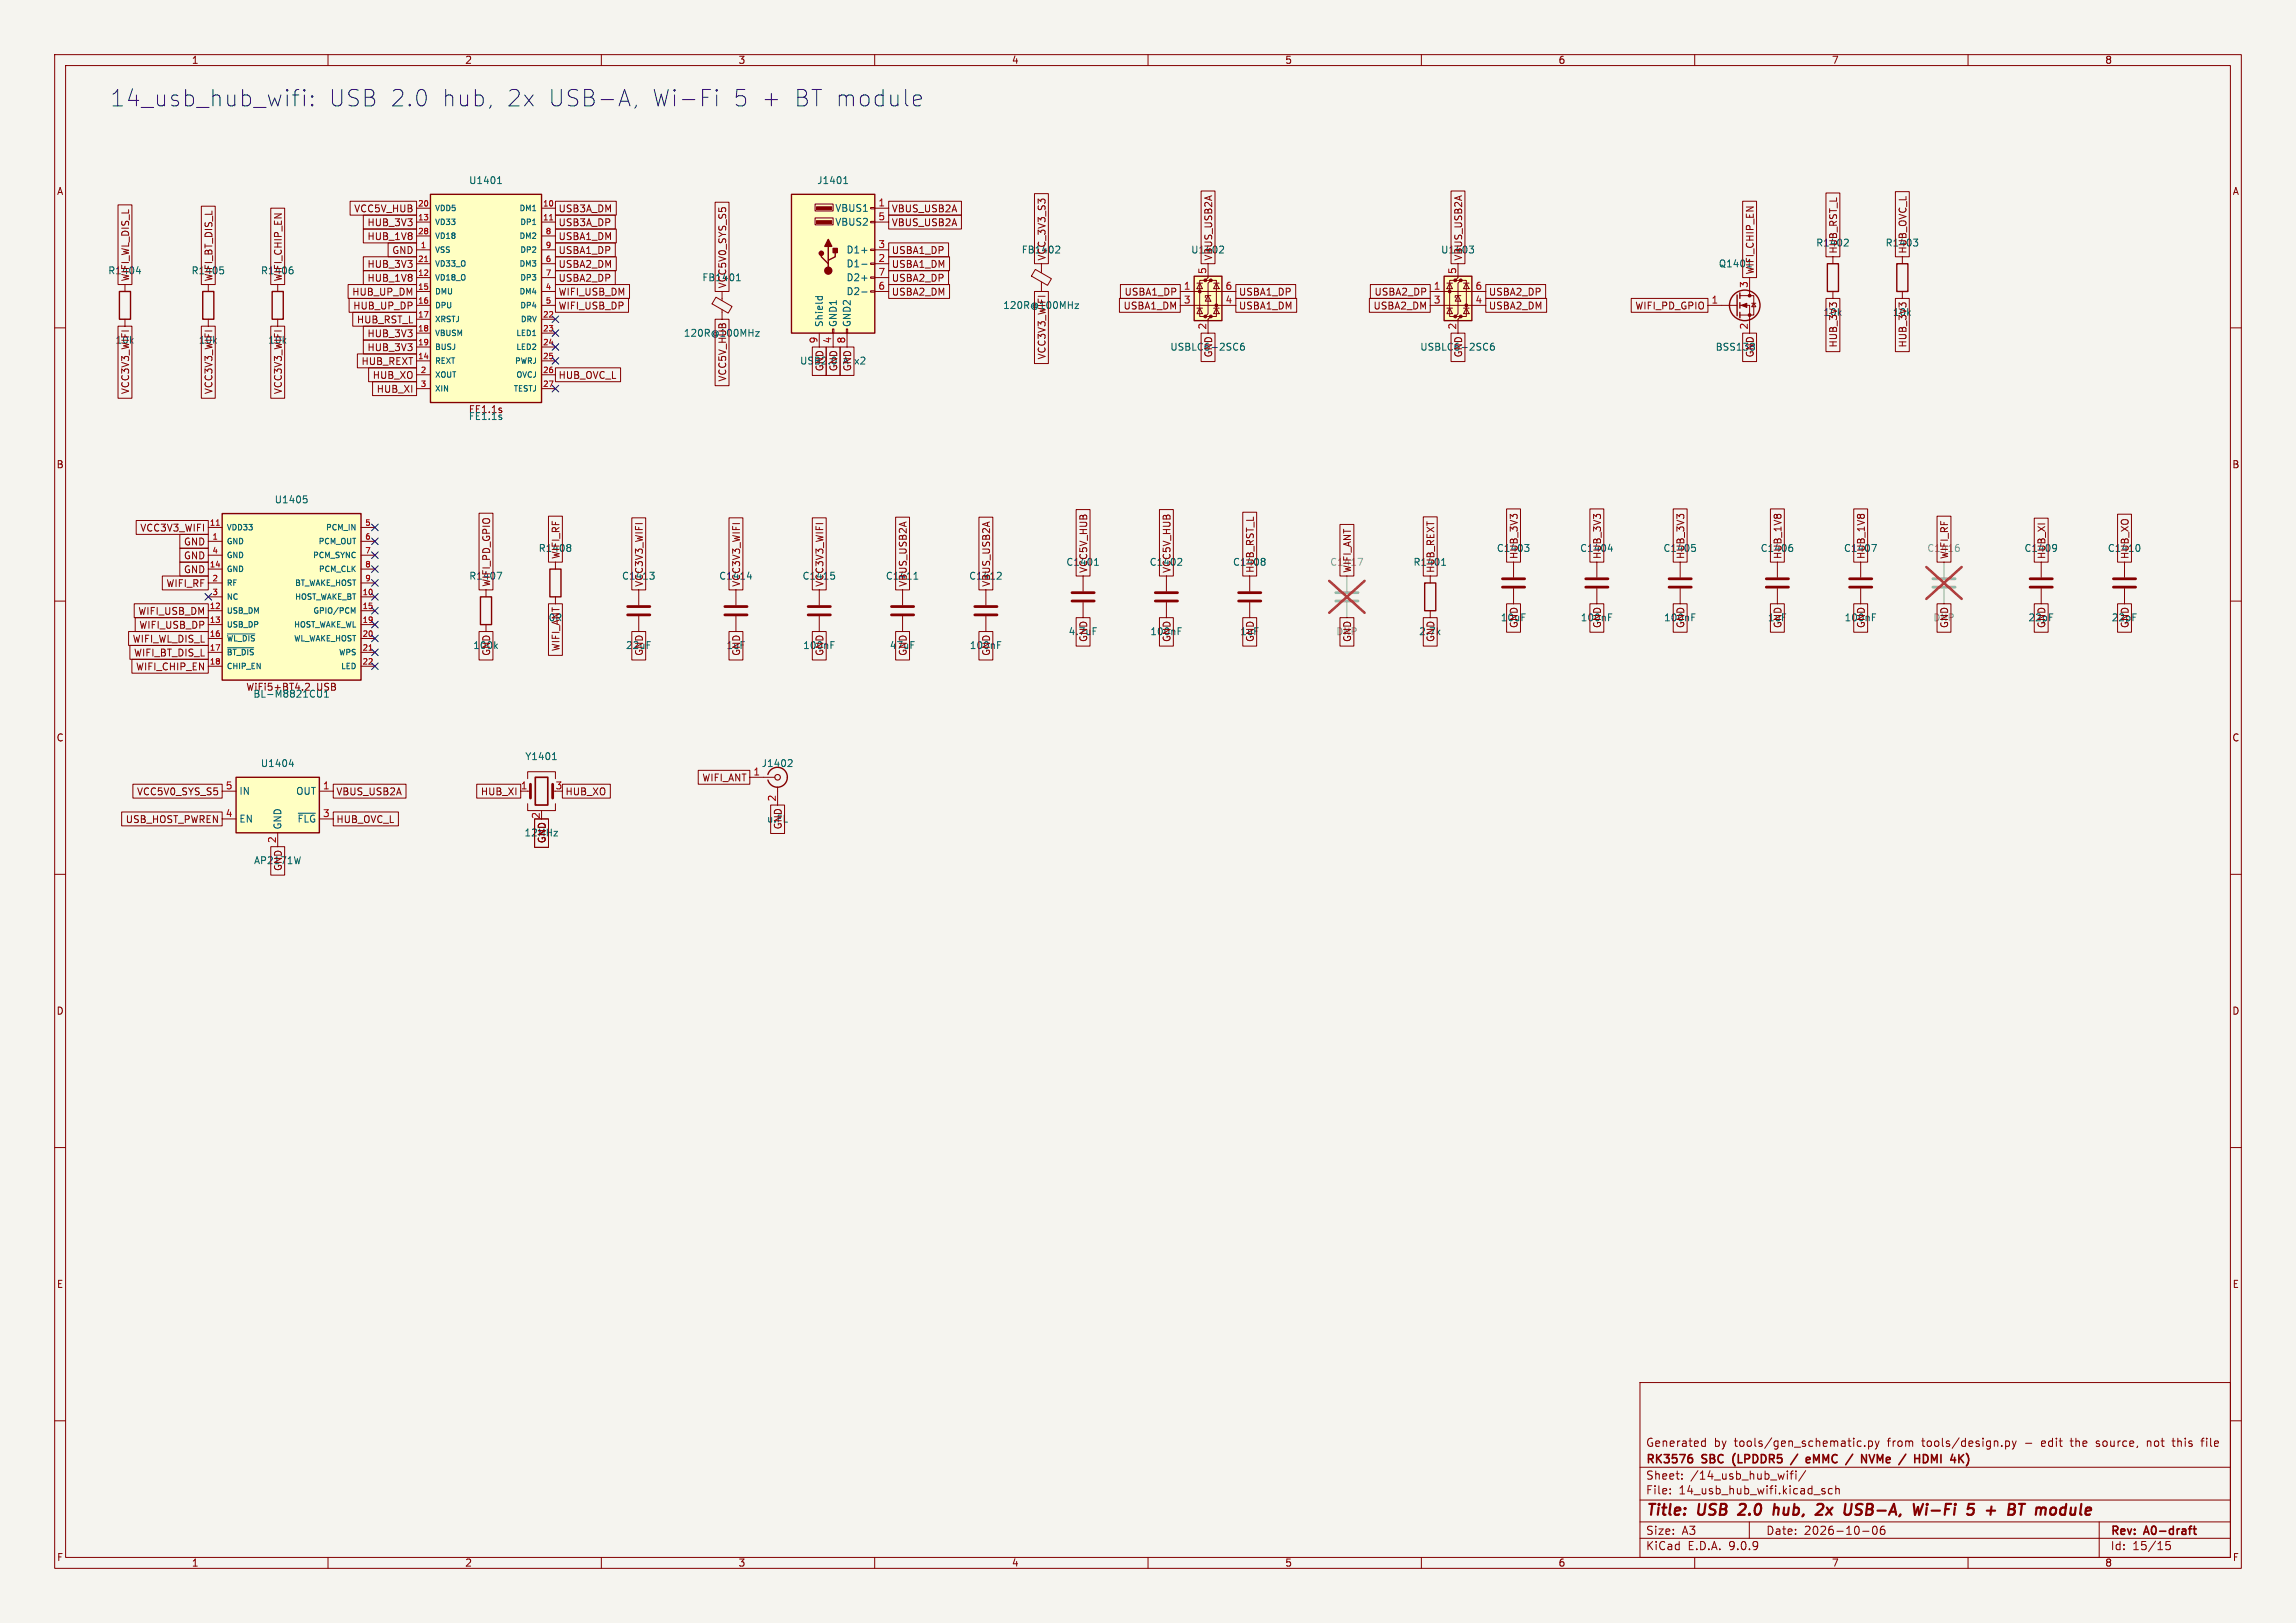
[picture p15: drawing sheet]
<svg xmlns="http://www.w3.org/2000/svg" width="420mm" height="297mm" viewBox="0 0 420 297" stroke-linecap="round" stroke-linejoin="round" font-family="sans-serif">
<defs><g id="words">
<g font-size="4.2" fill="#0000c2">
<text x="20" y="19.8">14_usb_hub_wifi:</text>
<text x="59.9" y="19.8">USB 2.0</text>
<text x="80.3" y="19.8">hub,</text>
<text x="92" y="19.8">2x</text>
<text x="99.4" y="19.8">USB-A,</text>
<text x="118.3" y="19.8">Wi-Fi</text>
<text x="133" y="19.8">5 +</text>
<text x="143.9" y="19.8">BT module</text>
</g>
<g font-size="2.8" fill="#840000">
<text x="301" y="277.9">Title:</text>
<text x="310.6" y="277.9">USB</text>
<text x="319" y="277.9">2.0</text>
<text x="326.1" y="277.9">hub,</text>
<text x="334.8" y="277.9">2x</text>
<text x="340.6" y="277.9">USB-A,</text>
<text x="354.1" y="277.9">Wi-Fi</text>
<text x="364.8" y="277.9">5</text>
<text x="369" y="277.9">+</text>
<text x="373.8" y="277.9">BT module</text>
</g>
<g font-size="2.1" fill="#840000">
<text x="301" y="268.2">RK3576</text>
<text x="301" y="265">Generated</text>
<text x="311.4" y="268.2">SBC</text>
<text x="313.5" y="265">by</text>
<text x="317.3" y="265">tools/gen_schematic.py</text>
<text x="317.6" y="268.2">(LPDDR5</text>
<text x="332.3" y="268.2">eMMC</text>
<text x="340.3" y="268.2">/</text>
<text x="343.6" y="268.2">NVMe</text>
<text x="345.5" y="265">from</text>
<text x="351.2" y="268.2">/</text>
<text x="351.9" y="265">tools/design.py</text>
<text x="354.5" y="268.2">HDMI</text>
<text x="370.8" y="265">-</text>
<text x="374" y="265">edit</text>
<text x="379.5" y="265">the</text>
<text x="384.3" y="265">source,</text>
<text x="393.8" y="265">not</text>
<text x="398.6" y="265">this</text>
<text x="404.1" y="265">file</text>
<text x="301" y="273.7">File:</text>
<text x="301" y="271">Sheet:</text>
<text x="307.1" y="273.7">14_usb_hub_wifi.kicad_sch</text>
<text x="309.2" y="271">/14_usb_hub_wifi/</text>
<text x="301" y="281.1">Size:</text>
<text x="307.6" y="281.1">A3</text>
<text x="323" y="281.1">Date:</text>
<text x="330" y="281.1">2026-10-06</text>
<text x="386" y="281.3">Rev:</text>
<text x="392.4" y="281.3">A0-draft</text>
<text x="301" y="283.9">KiCad</text>
<text x="308.7" y="283.9">E.D.A.</text>
<text x="316.3" y="283.9">9.0.9</text>
<text x="386" y="283.9">Id:</text>
<text x="390.1" y="283.9">15/15</text>
</g>
<g font-size="1.8" fill="#840000">
<text x="35" y="11.9">1</text>
<text x="85" y="11.9">2</text>
<text x="135" y="11.9">3</text>
<text x="185" y="11.9">4</text>
<text x="235" y="11.9">5</text>
<text x="285" y="11.9">6</text>
<text x="335" y="11.9">7</text>
<text x="385" y="11.9">8</text>
<text x="10.3" y="35.9">A</text>
<text x="408.3" y="35.9">A</text>
<text x="64.7" y="39.1">VCC5V_HUB</text>
<text x="67.1" y="41.6">HUB_3V3</text>
<text x="102.1" y="39.1">USB3A_DM</text>
<text x="102.1" y="41.6">USB3A_DP</text>
<text x="163" y="39.1">VBUS_USB2A</text>
<text x="163" y="41.6">VBUS_USB2A</text>
<text x="67.1" y="44.1">HUB_1V8</text>
<text x="71.7" y="46.7">GND</text>
<text x="102.1" y="44.1">USBA1_DM</text>
<text x="102.1" y="46.7">USBA1_DP</text>
<text x="163" y="46.7">USBA1_DP</text>
<text x="186.8" y="46.6">FB1402</text>
<text x="191.5" y="47.8" transform="rotate(-90 191.5 47.8)">VCC_3V3_S3</text>
<text x="217.8" y="46.6">U1402</text>
<text x="221.9" y="47.8" transform="rotate(-90 221.9 47.8)">VBUS_USB2A</text>
<text x="263.5" y="46.6">U1403</text>
<text x="267.7" y="47.8" transform="rotate(-90 267.7 47.8)">VBUS_USB2A</text>
<text x="332.1" y="45.3">R1402</text>
<text x="336.2" y="46.5" transform="rotate(-90 336.2 46.5)">HUB_RST_L</text>
<text x="344.8" y="45.3">R1403</text>
<text x="348.9" y="46.5" transform="rotate(-90 348.9 46.5)">HUB_OVC_L</text>
<text x="19.7" y="50.4">R1404</text>
<text x="23.8" y="51.6" transform="rotate(-90 23.8 51.6)">WIFI_WL_DIS_L</text>
<text x="34.9" y="50.4">R1405</text>
<text x="39.1" y="51.6" transform="rotate(-90 39.1 51.6)">WIFI_BT_DIS_L</text>
<text x="47.6" y="50.4">R1406</text>
<text x="51.8" y="51.6" transform="rotate(-90 51.8 51.6)">WIFI_CHIP_EN</text>
<text x="67.1" y="49.2">HUB_3V3</text>
<text x="67.1" y="51.8">HUB_1V8</text>
<text x="102.1" y="49.2">USBA2_DM</text>
<text x="102.1" y="51.8">USBA2_DP</text>
<text x="128.4" y="51.7">FB1401</text>
<text x="133" y="52.9" transform="rotate(-90 133 52.9)">VCC5V0_SYS_S5</text>
<text x="163" y="49.2">USBA1_DM</text>
<text x="163" y="51.8">USBA2_DP</text>
<text x="314.3" y="49.1">Q1401</text>
<text x="321" y="50.3" transform="rotate(-90 321 50.3)">WIFI_CHIP_EN</text>
<text x="64.3" y="54.3">HUB_UP_DM</text>
<text x="64.5" y="56.8">HUB_UP_DP</text>
<text x="65.2" y="59.4">HUB_RST_L</text>
<text x="102.1" y="54.3">WIFI_USB_DM</text>
<text x="102.1" y="56.8">WIFI_USB_DP</text>
<text x="163" y="54.3">USBA2_DM</text>
<text x="205.4" y="56.8">USBA1_DM</text>
<text x="205.6" y="54.3">USBA1_DP</text>
<text x="226.5" y="54.3">USBA1_DP</text>
<text x="226.5" y="56.8">USBA1_DM</text>
<text x="251.1" y="56.8">USBA2_DM</text>
<text x="251.3" y="54.3">USBA2_DP</text>
<text x="272.3" y="54.3">USBA2_DP</text>
<text x="272.3" y="56.8">USBA2_DM</text>
<text x="299" y="56.8">WIFI_PD_GPIO</text>
<text x="333.5" y="58">10k</text>
<text x="346.2" y="58">10k</text>
<text x="21" y="63.1">10k</text>
<text x="36.3" y="63.1">10k</text>
<text x="49" y="63.1">10k</text>
<text x="67.1" y="64.5">HUB_3V3</text>
<text x="67.1" y="61.9">HUB_3V3</text>
<text x="191.5" y="65.9" transform="rotate(-90 191.5 65.9)">VCC3V3_WIFI</text>
<text x="221.9" y="65.5" transform="rotate(-90 221.9 65.5)">GND</text>
<text x="267.7" y="65.5" transform="rotate(-90 267.7 65.5)">GND</text>
<text x="321" y="65.5" transform="rotate(-90 321 65.5)">GND</text>
<text x="336.2" y="63.7" transform="rotate(-90 336.2 63.7)">HUB_3V3</text>
<text x="348.9" y="63.7" transform="rotate(-90 348.9 63.7)">HUB_3V3</text>
<text x="66" y="67">HUB_REXT</text>
<text x="68.1" y="69.5">HUB_XO</text>
<text x="102.1" y="69.5">HUB_OVC_L</text>
<text x="133" y="69.9" transform="rotate(-90 133 69.9)">VCC5V_HUB</text>
<text x="150.8" y="68.1" transform="rotate(-90 150.8 68.1)">GND</text>
<text x="153.4" y="68.1" transform="rotate(-90 153.4 68.1)">GND</text>
<text x="154.3" y="66.9">A</text>
<text x="155.9" y="68.1" transform="rotate(-90 155.9 68.1)">GND</text>
<text x="23.8" y="72.2" transform="rotate(-90 23.8 72.2)">VCC3V3_WIFI</text>
<text x="39.1" y="72.2" transform="rotate(-90 39.1 72.2)">VCC3V3_WIFI</text>
<text x="51.8" y="72.2" transform="rotate(-90 51.8 72.2)">VCC3V3_WIFI</text>
<text x="68.8" y="72.1">HUB_XI</text>
<text x="10.3" y="85.9">B</text>
<text x="408.2" y="85.9">B</text>
<text x="25.6" y="97.5">VCC3V3_WIFI</text>
<text x="33.5" y="100">GND</text>
<text x="98.4" y="101.2">R1408</text>
<text x="273.7" y="101.2">C1403</text>
<text x="288.9" y="101.2">C1404</text>
<text x="304.2" y="101.2">C1405</text>
<text x="322" y="101.2">C1406</text>
<text x="337.2" y="101.2">C1407</text>
<text x="352.4" y="101.2">C1416</text>
<text x="370.2" y="101.2">C1409</text>
<text x="385.5" y="101.2">C1410</text>
<text x="30.3" y="107.6">WIFI_RF</text>
<text x="33.5" y="102.6">GND</text>
<text x="33.5" y="105.1">GND</text>
<text x="85.7" y="106.3">R1407</text>
<text x="89.9" y="107.5" transform="rotate(-90 89.9 107.5)">WIFI_PD_GPIO</text>
<text x="102.6" y="102.4" transform="rotate(-90 102.6 102.4)">WIFI_RF</text>
<text x="113.7" y="106.3">C1413</text>
<text x="117.8" y="107.5" transform="rotate(-90 117.8 107.5)">VCC3V3_WIFI</text>
<text x="131.5" y="106.3">C1414</text>
<text x="135.6" y="107.5" transform="rotate(-90 135.6 107.5)">VCC3V3_WIFI</text>
<text x="146.7" y="106.3">C1415</text>
<text x="150.8" y="107.5" transform="rotate(-90 150.8 107.5)">VCC3V3_WIFI</text>
<text x="161.9" y="106.3">C1411</text>
<text x="166.1" y="107.5" transform="rotate(-90 166.1 107.5)">VBUS_USB2A</text>
<text x="177.2" y="106.3">C1412</text>
<text x="181.3" y="107.5" transform="rotate(-90 181.3 107.5)">VBUS_USB2A</text>
<text x="195" y="103.7">C1401</text>
<text x="199.1" y="104.9" transform="rotate(-90 199.1 104.9)">VCC5V_HUB</text>
<text x="210.2" y="103.7">C1402</text>
<text x="214.3" y="104.9" transform="rotate(-90 214.3 104.9)">VCC5V_HUB</text>
<text x="225.4" y="103.7">C1408</text>
<text x="229.6" y="104.9" transform="rotate(-90 229.6 104.9)">HUB_RST_L</text>
<text x="243.2" y="103.7">C1417</text>
<text x="247.3" y="104.9" transform="rotate(-90 247.3 104.9)">WIFI_ANT</text>
<text x="258.5" y="103.7">R1401</text>
<text x="262.6" y="104.9" transform="rotate(-90 262.6 104.9)">HUB_REXT</text>
<text x="277.8" y="102.4" transform="rotate(-90 277.8 102.4)">HUB_3V3</text>
<text x="293.1" y="102.4" transform="rotate(-90 293.1 102.4)">HUB_3V3</text>
<text x="308.3" y="102.4" transform="rotate(-90 308.3 102.4)">HUB_3V3</text>
<text x="326.1" y="102.4" transform="rotate(-90 326.1 102.4)">HUB_1V8</text>
<text x="341.3" y="102.4" transform="rotate(-90 341.3 102.4)">HUB_1V8</text>
<text x="356.6" y="102.4" transform="rotate(-90 356.6 102.4)">WIFI_RF</text>
<text x="374.3" y="102.4" transform="rotate(-90 374.3 102.4)">HUB_XI</text>
<text x="389.6" y="102.4" transform="rotate(-90 389.6 102.4)">HUB_XO</text>
<text x="25.2" y="112.7">WIFI_USB_DM</text>
<text x="100.3" y="113.9">0R</text>
<text x="274.4" y="113.9">10uF</text>
<text x="323.3" y="113.9">1uF</text>
<text x="353.6" y="113.9">DNP</text>
<text x="24.2" y="117.8">WIFI_WL_DIS_L</text>
<text x="25.4" y="115.3">WIFI_USB_DP</text>
<text x="86.5" y="119">100k</text>
<text x="102.6" y="119.3" transform="rotate(-90 102.6 119.3)">WIFI_ANT</text>
<text x="132.8" y="119">1uF</text>
<text x="199.1" y="117.6" transform="rotate(-90 199.1 117.6)">GND</text>
<text x="214.3" y="117.6" transform="rotate(-90 214.3 117.6)">GND</text>
<text x="226.8" y="116.4">1uF</text>
<text x="229.6" y="117.6" transform="rotate(-90 229.6 117.6)">GND</text>
<text x="244.3" y="116.4">DNP</text>
<text x="247.3" y="117.6" transform="rotate(-90 247.3 117.6)">GND</text>
<text x="259.5" y="116.4">2.7k</text>
<text x="262.6" y="117.6" transform="rotate(-90 262.6 117.6)">GND</text>
<text x="277.8" y="115" transform="rotate(-90 277.8 115)">GND</text>
<text x="293.1" y="115" transform="rotate(-90 293.1 115)">GND</text>
<text x="308.3" y="115" transform="rotate(-90 308.3 115)">GND</text>
<text x="326.1" y="115" transform="rotate(-90 326.1 115)">GND</text>
<text x="341.3" y="115" transform="rotate(-90 341.3 115)">GND</text>
<text x="356.6" y="115" transform="rotate(-90 356.6 115)">GND</text>
<text x="374.3" y="115" transform="rotate(-90 374.3 115)">GND</text>
<text x="389.6" y="115" transform="rotate(-90 389.6 115)">GND</text>
<text x="24.4" y="120.3">WIFI_BT_DIS_L</text>
<text x="24.8" y="122.9">WIFI_CHIP_EN</text>
<text x="89.9" y="120.1" transform="rotate(-90 89.9 120.1)">GND</text>
<text x="117.8" y="120.1" transform="rotate(-90 117.8 120.1)">GND</text>
<text x="135.6" y="120.1" transform="rotate(-90 135.6 120.1)">GND</text>
<text x="150.8" y="120.1" transform="rotate(-90 150.8 120.1)">GND</text>
<text x="166.1" y="120.1" transform="rotate(-90 166.1 120.1)">GND</text>
<text x="181.3" y="120.1" transform="rotate(-90 181.3 120.1)">GND</text>
<text x="10.3" y="135.9">C</text>
<text x="408.2" y="135.9">C</text>
<text x="128.4" y="143.2">WIFI_ANT</text>
<text x="25" y="145.7">VCC5V0_SYS_S5</text>
<text x="61.4" y="145.7">VBUS_USB2A</text>
<text x="87.9" y="145.7">HUB_XI</text>
<text x="103.3" y="145.7">HUB_XO</text>
<text x="22.9" y="150.8">USB_HOST_PWREN</text>
<text x="61.4" y="150.8">HUB_OVC_L</text>
<text x="100" y="154.4" transform="rotate(-90 100 154.4)">GND</text>
<text x="140.2" y="150.7">u.FL</text>
<text x="143.2" y="151.9" transform="rotate(-90 143.2 151.9)">GND</text>
<text x="51.8" y="159.5" transform="rotate(-90 51.8 159.5)">GND</text>
<text x="10.3" y="185.9">D</text>
<text x="408.2" y="185.9">D</text>
<text x="10.3" y="235.9">E</text>
<text x="408.3" y="235.9">E</text>
<text x="10.3" y="285.9">F</text>
<text x="35" y="286.9">1</text>
<text x="85" y="286.9">2</text>
<text x="135" y="286.9">3</text>
<text x="185" y="286.9">4</text>
<text x="235" y="286.9">5</text>
<text x="285" y="286.9">6</text>
<text x="335" y="286.9">7</text>
<text x="385" y="286.9">8</text>
<text x="408.3" y="285.9">F</text>
</g>
<g font-size="1.8" fill="#006464">
<text x="85.7" y="33.9">U1401</text>
<text x="149.4" y="33.9">J1401</text>
<text x="152.7" y="39">VBUS1</text>
<text x="152.7" y="41.5">VBUS2</text>
<text x="154.7" y="46.6">D1+</text>
<text x="154.7" y="49.1">D1-</text>
<text x="154.7" y="51.7">D2+</text>
<text x="150.7" y="59.9" transform="rotate(-90 150.7 59.9)">Shield</text>
<text x="153.3" y="59.9" transform="rotate(-90 153.3 59.9)">GND1</text>
<text x="154.7" y="54.2">D2-</text>
<text x="155.8" y="59.9" transform="rotate(-90 155.8 59.9)">GND2</text>
<text x="183.4" y="56.7">120R@100MHz</text>
<text x="125" y="61.8">120R@100MHz</text>
<text x="214" y="64.4">USBLC6-2SC6</text>
<text x="259.7" y="64.4">USBLC6-2SC6</text>
<text x="313.7" y="64.4">BSS138</text>
<text x="146.3" y="66.9">USB2.0</text>
<text x="156.5" y="66.9">x2</text>
<text x="85.7" y="75.8">FE1.1s</text>
<text x="85.7" y="77.1">FE1.1s</text>
<text x="50.2" y="92.3">U1405</text>
<text x="289.1" y="113.9">100nF</text>
<text x="304.3" y="113.9">100nF</text>
<text x="337.3" y="113.9">100nF</text>
<text x="371" y="113.9">22pF</text>
<text x="386.2" y="113.9">22pF</text>
<text x="114.4" y="119">22uF</text>
<text x="146.8" y="119">100nF</text>
<text x="162.7" y="119">47uF</text>
<text x="177.3" y="119">100nF</text>
<text x="195.4" y="116.4">4.7uF</text>
<text x="210.3" y="116.4">100nF</text>
<text x="45" y="126.6">WiFi5+BT4.2</text>
<text x="46.3" y="127.9">BL-M8821CU1</text>
<text x="57.9" y="126.6">USB</text>
<text x="47.6" y="140.6">U1404</text>
<text x="96" y="139.3">Y1401</text>
<text x="139.2" y="140.6">J1402</text>
<text x="43.7" y="145.6">IN</text>
<text x="54.1" y="145.6">OUT</text>
<text x="43.7" y="150.7">EN</text>
<text x="51.7" y="151.9" transform="rotate(-90 51.7 151.9)">GND</text>
<text x="54.3" y="150.7">~{FLG}</text>
<text x="95.8" y="153.3">12MHz</text>
<text x="46.4" y="158.3">AP2171W</text>
</g>
<g font-size="1.8" fill="#a90000">
<text x="160.6" y="37.8">1</text>
<text x="160.6" y="40.4">5</text>
<text x="160.6" y="45.5">3</text>
<text x="160.6" y="48">2</text>
<text x="160.6" y="50.5">7</text>
<text x="160.6" y="53.1">6</text>
<text x="216.5" y="53.1">1</text>
<text x="220.7" y="50.2" transform="rotate(-90 220.7 50.2)">5</text>
<text x="224.1" y="53.1">6</text>
<text x="262.2" y="53.1">1</text>
<text x="266.4" y="50.2" transform="rotate(-90 266.4 50.2)">5</text>
<text x="269.8" y="53.1">6</text>
<text x="319.8" y="52.8" transform="rotate(-90 319.8 52.8)">3</text>
<text x="216.5" y="55.6">3</text>
<text x="224.1" y="55.6">4</text>
<text x="262.2" y="55.6">3</text>
<text x="269.8" y="55.6">4</text>
<text x="313" y="55.6">1</text>
<text x="149.6" y="62.9" transform="rotate(-90 149.6 62.9)">9</text>
<text x="152.1" y="62.9" transform="rotate(-90 152.1 62.9)">4</text>
<text x="154.7" y="62.9" transform="rotate(-90 154.7 62.9)">8</text>
<text x="220.7" y="60.4" transform="rotate(-90 220.7 60.4)">2</text>
<text x="266.4" y="60.4" transform="rotate(-90 266.4 60.4)">2</text>
<text x="319.8" y="60.4" transform="rotate(-90 319.8 60.4)">2</text>
<text x="137.7" y="142">1</text>
<text x="41.2" y="144.5">5</text>
<text x="41.2" y="149.6">4</text>
<text x="59" y="144.5">1</text>
<text x="59" y="149.6">3</text>
<text x="95.2" y="144.5">1</text>
<text x="98.8" y="149.9" transform="rotate(-90 98.8 149.9)">2</text>
<text x="101.5" y="144.5">3</text>
<text x="142" y="146.8" transform="rotate(-90 142 146.8)">2</text>
<text x="50.5" y="154.4" transform="rotate(-90 50.5 154.4)">2</text>
</g>
<g font-size="1.4" fill="#a90000">
<text x="76.4" y="37.8">20</text>
<text x="76.4" y="40.4">13</text>
<text x="99.2" y="37.8">10</text>
<text x="99.2" y="40.4">11</text>
<text x="76.4" y="42.9">28</text>
<text x="76.9" y="45.5">1</text>
<text x="99.7" y="42.9">8</text>
<text x="99.7" y="45.5">9</text>
<text x="76.4" y="48">21</text>
<text x="76.4" y="50.5">12</text>
<text x="76.4" y="53.1">15</text>
<text x="99.7" y="48">6</text>
<text x="99.7" y="50.5">7</text>
<text x="99.7" y="53.1">4</text>
<text x="76.4" y="55.6">16</text>
<text x="76.4" y="58.2">17</text>
<text x="99.2" y="58.2">22</text>
<text x="99.7" y="55.6">5</text>
<text x="76.4" y="60.7">18</text>
<text x="76.4" y="63.2">19</text>
<text x="76.4" y="65.8">14</text>
<text x="99.2" y="60.7">23</text>
<text x="99.2" y="63.2">24</text>
<text x="99.2" y="65.8">25</text>
<text x="76.9" y="68.3">2</text>
<text x="76.9" y="70.9">3</text>
<text x="99.2" y="68.3">26</text>
<text x="99.2" y="70.9">27</text>
<text x="38.3" y="96.3">11</text>
<text x="38.8" y="98.8">1</text>
<text x="38.8" y="101.3">4</text>
<text x="66.7" y="96.3">5</text>
<text x="66.7" y="98.8">6</text>
<text x="66.7" y="101.3">7</text>
<text x="38.3" y="103.9">14</text>
<text x="38.8" y="106.4">2</text>
<text x="66.7" y="103.9">8</text>
<text x="66.7" y="106.4">9</text>
<text x="38.3" y="111.5">12</text>
<text x="38.8" y="109">3</text>
<text x="66.2" y="109">10</text>
<text x="66.2" y="111.5">15</text>
<text x="38.3" y="114">13</text>
<text x="38.3" y="116.6">16</text>
<text x="38.3" y="119.1">17</text>
<text x="66.2" y="114">19</text>
<text x="66.2" y="116.6">20</text>
<text x="66.2" y="119.1">21</text>
<text x="38.3" y="121.7">18</text>
<text x="66.2" y="121.7">22</text>
</g>
<g font-size="1.4" fill="#006464">
<text x="79.5" y="38.8">VDD5</text>
<text x="79.5" y="41.4">VD33</text>
<text x="94.9" y="38.8">DM1</text>
<text x="95" y="41.4">DP1</text>
<text x="79.5" y="43.9">VD18</text>
<text x="79.5" y="46.5">VSS</text>
<text x="94.9" y="43.9">DM2</text>
<text x="95" y="46.5">DP2</text>
<text x="79.5" y="49">VD33_O</text>
<text x="79.5" y="51.5">VD18_O</text>
<text x="94.9" y="49">DM3</text>
<text x="95" y="51.5">DP3</text>
<text x="79.5" y="54.1">DMU</text>
<text x="79.5" y="56.6">DPU</text>
<text x="79.5" y="59.2">XRSTJ</text>
<text x="94.9" y="54.1">DM4</text>
<text x="95" y="56.6">DP4</text>
<text x="95.1" y="59.2">DRV</text>
<text x="79.5" y="61.7">VBUSM</text>
<text x="79.5" y="64.2">BUSJ</text>
<text x="94.3" y="61.7">LED1</text>
<text x="94.3" y="64.2">LED2</text>
<text x="79.5" y="66.8">REXT</text>
<text x="79.5" y="69.3">XOUT</text>
<text x="79.5" y="71.9">XIN</text>
<text x="93.8" y="71.9">TESTJ</text>
<text x="94.1" y="66.8">PWRJ</text>
<text x="94.3" y="69.3">OVCJ</text>
<text x="41.4" y="97.3">VDD33</text>
<text x="41.4" y="99.8">GND</text>
<text x="58.2" y="99.8">PCM_OUT</text>
<text x="59.5" y="97.3">PCM_IN</text>
<text x="41.4" y="102.3">GND</text>
<text x="41.4" y="104.9">GND</text>
<text x="41.4" y="107.4">RF</text>
<text x="53.8" y="107.4">BT_WAKE_HOST</text>
<text x="57.1" y="102.3">PCM_SYNC</text>
<text x="58.2" y="104.9">PCM_CLK</text>
<text x="41.4" y="110">NC</text>
<text x="41.4" y="112.5">USB_DM</text>
<text x="53.8" y="110">HOST_WAKE_BT</text>
<text x="57.2" y="112.5">GPIO/PCM</text>
<text x="41.4" y="115">USB_DP</text>
<text x="41.4" y="117.6">~{WL_DIS}</text>
<text x="53.7" y="115">HOST_WAKE_WL</text>
<text x="53.7" y="117.6">WL_WAKE_HOST</text>
<text x="41.4" y="120.1">~{BT_DIS}</text>
<text x="41.4" y="122.7">CHIP_EN</text>
<text x="61.9" y="120.1">WPS</text>
<text x="62.3" y="122.7">LED</text>
</g>
</g></defs>
<path d="M0 0h420v297h-420z" fill="#f5f4ef" stroke="#f5f4ef" stroke-width=".18"/>
<g fill="none" stroke="#840000" stroke-width=".18">
<path d="M10 10h400v277h-400zM12 12h396v273h-396zM60 10v2M110 10v2M160 10v2M210 10v2M260 10v2M310 10v2M360 10v2M10 60h2M408 60h2M10 110h2"/>
<path d="M165.1 108v2.7M165.1 112.8v2.8M213.4 105.4v2.8M213.4 110.2v2.8M228.6 105.4v2.8M228.6 110.2v2.8M408 110h2M10 160h2M408 160h2M10 210h2M408 210h2M300 253h108v32h-108z"/>
<path d="M10 260h2M300 278.5h108M300 274.5h108M300 268.5h108M305.5 273.2v.2M305.5 272.5v.1M307.7 270.5v.2M307.7 269.8v.1M311.4 263.8h.5M311.4 264.6h.5M311.9 263.2v1.5M320 278.5v3"/>
<path d="M326.9 269.7v1M327.4 269.7h.6M328 269.2l-.3 .2v1.3M328.5 269.2v.1M328.5 269.7v1M330.3 269.1l-1.3 1.9M333.8 272.5l-.4-.1-.2 .2 .1 .2 .5 .2v.3h-.6M335.2 272.5l-.5-.1-.3 .3v.4l.2 .2h.6M335.8 272.5l.2-.1 .4 .1v.9M335.8 271.9v1.5M339.8 264.5l.2 .2 .4-.1M340.4 263.8l-.4-.1-.2 .1"/>
<path d="M341.1 264.5v.2M341.8 263.8l.4-.1 .3 .3v.4l-.1 .2h-.6M341.8 263.7v1.5M342.9 279.3a.85 .85 0 0 0 .1 1.5 .94 .94 0 0 0 0-1.5M343 263.7l.4 1M343.4 264.7l-.4 .5M343.7 263.7l-.3 1M344.4 279.3l-.2 .1a1.01 1.01 0 0 0 0 1.4l.5-.2 .1-.5-.3-.2h-.4l-.2 .2M366.9 263.8l.4-.1 .3 .3v.4l-.2 .2h-.5M366.9 263.7v1.5M368.1 263.7l.3 1M368.4 264.7l-.3 .5"/>
<path d="M368.8 263.7l-.4 1M378.7 263.7h.5M383.4 264.6l.5 .1M383.7 263.7l-.3 .2 .3 .3M384 278.5v6.5M392.8 263.7v1M393.2 263.7l-.4 .1M397.3 263.7h.6M397.5 263.2v1.3l.4 .2M402.6 263.7h.6M403.2 263.2l-.4 .2v1.3M408 260h2"/>
<path d="M60 285v2M110 285v2M160 285v2M210 285v2M260 285v2M300 281.5h108M310 285v2M340.7 280.2h1.2M360 285v2M396.9 282.1h-.7v.7l.2-.1h.5l.1 .2-.1 .5-.2 .2-.5-.2"/>
</g>
<path d="M309 266.8h.5l.1 .2-.1 .5-.5 .2M309.2 266.2h.3M328.8 266.1l-1.3 1.9M330.4 267.2l.7-.2-.1-.2-.4-.1-.2 .2 .1 .7h.5M341.9 266.2l.5 1.5 .5-1.5M350.3 266.2v1.5M350.3 266.9h.8M352.5 266.4l.2 .4-.2 .7M354.3 266.2l-.5 1.1-.5-1.1v1.5M401.2 279.8h.6M401.4 279.3v1.3l.4 .2" fill="none" stroke="#840000" stroke-width=".3"/>
<g fill="none" stroke="#840000" stroke-width=".4">
<path d="M319.2 276.1l-1.3 1.1h1.2M324.6 275.2l-.2 2M325.3 276a.57 .57 0 0 0-.8 .1M325.4 276.2l-.2 1M332.7 275.2h.5a.45 .45 0 0 1 .3 .6l-.1 .3-1.3 1.1h1.2M339.3 277.1l.8 .1M340 275.2l-.2 .1a.46 .46 0 0 0-.3 .5 .46 .46 0 0 0 .3 .4l.4 .1M351.8 275.2l-.8 2M352.5 275.9l-.2 1.3M352.5 275.2v.2M352.5 275.2l-.1 .1 .1 .1M352.5 275.2l.1 .1-.1 .1"/>
<path d="M353.3 276.4h1.6M363.4 276.4h1.6M367.5 276.2h.6M368.1 276.2l.3 .1M368.3 276.1l-.2 .1M368.6 275.6l-.3-.4h-.7l-.3 2 1-.1M369.3 275.2h1.1M369.9 275.2l-.3 2M372.5 275.9l-.1 1.3M373.1 275.9l-.6 .2"/>
</g>
<path d="M163.1 111h4M163.1 112.5h4M211.3 108.5h4.1M211.3 110h4.1M226.6 108.5h4M226.6 110h4" fill="none" stroke="#840000" stroke-width=".51"/>
<path d="M167.2 106h.7M167.3 105l.2-.3v1.3M215.5 115.5h.4M215.5 114.9h.6M215.9 102.2l.3 .2-.1 .3-.7 .7h.8M231.2 102.2l.2 .2-.2 .3 .2 .3v.2l-.2 .2" fill="none" stroke="#006464" stroke-width=".18"/>
<path d="M144.8 35.6h15.2v25.4h-15.2z" fill="#ffffc2"/>
<path d="M144.8 35.6h15.2v25.4h-15.2zM150.2 46.4v.6l1.3 1.3v.6M151.5 45.1v2.5M152.8 45.7v1.3l-1.3 .6v.7" fill="none" stroke="#840000" stroke-width=".25"/>
<g fill="#840000" stroke="#840000" stroke-width=".25">
<path d="M151.5 43.8l.6 1.3h-1.2z"/>
<path d="M152.4 45.5h.8v.7h-.8z"/>
<circle cx="150.2" cy="46.4" r=".38"/>
<circle cx="151.5" cy="49.5" r=".63"/>
</g>
<g fill="#840000" stroke="#840000" stroke-width=".18">
<path d="M149.4 37.8h2.7v.6h-2.7z"/>
<path d="M149.4 40.4h2.7v.5h-2.7z"/>
</g>
<g fill="none" stroke="#840000" stroke-width=".18">
<path d="M149.1 37.3h3.3v1.3h-3.3zM149.1 39.9h3.3v1.2h-3.3zM159.3 38h.7v.2h-.7zM160 38.1h2.6M131 54.4l2.9 1.7-.7 1.2-2.9-1.7zM132.1 53.3v1.7M132.1 56.7v1.7M159.3 40.5h.7v.3h-.7zM159.3 45.6h.7v.2h-.7zM159.3 48.1h.7v.3h-.7zM159.3 50.7h.7v.2h-.7zM159.3 53.2h.7v.3h-.7z"/>
<path d="M160 40.6h2.6M160 45.7h2.6M160 48.3h2.6M160 50.8h2.6M160 53.3h2.6M149.9 61v2.5M152.3 60.2h.2v.8h-.2zM152.4 61v2.5M154.8 60.2h.3v.8h-.3zM154.9 61v2.5M180.3 108v2.7M180.3 112.8v2.8"/>
<path d="M198.1 105.4v2.8M198.1 110.2v2.8M388.6 102.9v2.8M388.6 107.7v2.8M95.2 144.8h1.8M96.5 142.5v-1.3h5.1v1.3M96.5 147.1v1.2h5.1v-1.2M99.1 148.3v.3"/>
</g>
<g fill="none" stroke="#006464" stroke-width=".18">
<path d="M154.3 33.6h.8M154.5 32.6l.2-.3v1.3M134.7 51.4h.7M134.8 50.4l.3-.3v1.3M149.2 54.3h1.2M149.7 54.3l-.1 .3M150.4 54.3v.3M157.6 45.8h1M157.6 48.4h1M157.6 50.9h1M157.6 53.4h1M138.2 60.7h.7l-.7 .8h.7"/>
<path d="M391.1 99.6a.79 .79 0 0 1 0 1.3M182.5 118h.4M182.5 117.4h.6M182.9 104.7l.3 .3-.1 .3-.7 .7h.8M200 114.9h.6M200.2 103.4h.7M200.3 102.5l.3-.3v1.2M101.1 139h.7M101.3 137.9l.1-.2v1.3"/>
</g>
<path d="M178.3 111h4.1M178.3 112.5h4.1M196.1 108.5h4.1M196.1 110h4.1M386.6 105.9h4.1M386.6 107.4h4.1M97 143.5v2.6M101.1 143.5v2.6" fill="none" stroke="#840000" stroke-width=".51"/>
<path d="M97.9 142.2h2.3v5.1h-2.3z" fill="none" stroke="#840000" stroke-width=".3"/>
<path d="M244.3 108.5h4.1M244.3 110h4.1" fill="none" stroke="#9c9b98" stroke-width=".51"/>
<path d="M246.4 105.4v2.8M246.4 110.2v2.8" fill="none" stroke="#9c9b98" stroke-width=".18"/>
<path d="M248.4 102.2h.9l-.6 1.2" fill="none" stroke="#939391" stroke-width=".18"/>
<path d="M243.1 106.3l6.5 5.8M249.6 106.3l-6.5 5.8" fill="none" stroke="#e12e31" stroke-width=".46"/>
<path d="M43.2 142.2h15.2v10.2h-15.2z" fill="#ffffc2"/>
<path d="M87.9 109.2h2v5.1h-2zM43.2 142.2h15.2v10.2h-15.2z" fill="none" stroke="#840000" stroke-width=".25"/>
<path d="M88.9 108v1.2M88.9 114.3v1.3M292.1 102.9v2.8M292.1 107.7v2.8M373.4 102.9v2.8M373.4 107.7v2.8M40.6 144.8h2.6M40.6 149.9h2.6M50.8 152.4v2.5M58.4 144.8h2.6M58.4 149.9h2.6" fill="none" stroke="#840000" stroke-width=".18"/>
<g fill="none" stroke="#006464" stroke-width=".18">
<path d="M376 99.6l.2 .3a.94 .94 0 0 1-.2 .9M90.6 118.2l.4 .5M90.9 104.7h.9l-.6 1.3M91 117.8l-.5 .5M294.2 100.5h.8M294.2 112.9h.5M294.2 112.3h.7M294.8 100.1v.8M376.2 100.2l-.2 .2M52.9 139.9h.8M53.5 139.4v.9M54.6 148.8h3.1"/>
<path d="M54.9 156.8l-.3 1.3"/>
</g>
<path d="M290.1 105.9h4M290.1 107.4h4M371.3 105.9h4.1M371.3 107.4h4.1" fill="none" stroke="#840000" stroke-width=".51"/>
<path d="M40.6 94h25.4v30.5h-25.4z" fill="#ffffc2"/>
<path d="M40.6 94h25.4v30.5h-25.4z" fill="none" stroke="#840000" stroke-width=".25"/>
<g fill="none" stroke="#840000" stroke-width=".18">
<path d="M38.1 96.5h2.5M38.1 99.1h2.5M66 96.5h2.6M66 99.1h2.6M38.1 101.6h2.5M38.1 104.1h2.5M38.1 106.7h2.5M38.1 109.2h2.5M38.1 111.8h2.5M38.1 114.3h2.5M38.1 116.8h2.5M38.1 119.4h2.5"/>
<path d="M66 101.6h2.6M66 104.1h2.6M66 106.7h2.6M66 109.2h2.6M66 111.8h2.6M66 114.3h2.6M66 116.8h2.6M66 119.4h2.6M307.3 102.9v2.8M307.3 107.7v2.8M38.1 121.9h2.5M55.9 125.2l.5-.2 .2 .4-.8 .9"/>
<path d="M66 121.9h2.6"/>
</g>
<path d="M39.6 96.1h.5M67.5 119h.6" fill="none" stroke="#a90000" stroke-width=".18"/>
<path d="M55.5 90.7h.6M55.6 91.2h.3l.3 .3-.1 .4-.5 .1M309.5 99.6h.6M41.6 116h5M41.6 118.5h4.8M64.6 111.9l.3-.7v1M309.5 112.9h.4M309.5 112.3h.6M309.9 100.1l.3 .3v.3l-.3 .2M58.8 126.3v1.2l-.2 .1-.4-.1M59.4 127.6h.7M59.7 126.3v1.3" fill="none" stroke="#006464" stroke-width=".18"/>
<path d="M305.3 105.9h4.1M305.3 107.4h4.1" fill="none" stroke="#840000" stroke-width=".51"/>
<path d="M218.4 50.5h5.1v8.2h-5.1z" fill="#ffffc2"/>
<g fill="#840000" stroke="#840000" stroke-width=".18">
<path d="M318.5 55.9l1-.4v.8z"/>
<circle cx="219.5" cy="53.3" r=".25"/>
<circle cx="220.5" cy="51.3" r=".25"/>
<circle cx="220.5" cy="57.9" r=".25"/>
<circle cx="221.5" cy="51.3" r=".25"/>
<circle cx="221.5" cy="57.9" r=".25"/>
<circle cx="222.5" cy="55.9" r=".25"/>
<circle cx="320" cy="54.1" r=".25"/>
<circle cx="320" cy="57.7" r=".25"/>
</g>
<g fill="none" stroke="#840000" stroke-width=".18">
<path d="M189.4 49.3l2.9 1.7-.7 1.2-2.9-1.7zM190.5 48.3v1.6M190.5 51.6v1.7M215.9 53.3h10.2M215.9 55.9h10.2M218.9 56.4h1.1M218.9 51.8h1.1M219.5 51.8l.5 1h-1.1zM219.5 56.4l.5 1h-1.1zM220.5 51.3h-1v6.6h1M221 48.3v2.5l-.5 .5h1l-.5 .5v5.6l-.5 .5h1l-.5 .5v2.6M221 54.1l.5 1h-1z"/>
<path d="M221.5 54.1h-1v.4M221.5 51.3h1v6.6h-1M222 56.4h1M222 51.8h1M222.5 51.8l.5 1h-1zM222.5 56.4l.5 1h-1zM312.4 55.9h5.4M318.3 54.1h2.5v3.6h-2.5M318.3 55.9h1.7v5.1M320 50.8v3.3M320.4 55.5h.8M320.8 55.5l.4 .6h-.8z"/>
<path d="M348 47v1.3M348 53.3v1.3M134.6 108v2.7M134.6 112.8v2.8M276.9 102.9v2.8M276.9 107.7v2.8M325.1 102.9v2.8M325.1 107.7v2.8M340.4 102.9v2.8M340.4 107.7v2.8"/>
</g>
<g fill="none" stroke="#840000" stroke-width=".25">
<path d="M218.4 50.5h5.1v8.2h-5.1zM317.8 54v3.8M318.3 53.6v1M318.3 55.4v1M318.3 57.2v1M347 48.3h2v5h-2z"/>
<circle cx="319.2" cy="55.9" r="2.79"/>
</g>
<g fill="none" stroke="#006464" stroke-width=".18">
<path d="M193.3 45l.4 .1 .2 .3-.8 .9h.8M196.6 55.6h.7l-.7 .9h.7M223.3 45l.4 .1 .1 .3-.8 .9h.8M350 43.8h.8l-.4 .4M350.6 44.2l.2 .3v.3l-.2 .2M227.5 62.8l-.4 .1a.86 .86 0 0 0 0 1.2l.5-.1v-.5l-.2-.2-.4 .1-.1 .1M278.9 99.6h.8l-.5 .5M327.6 99.6h.2M342.4 99.6h.8l-.5 1.3M136.7 105.6h.8M137.3 105.1v.9M279.4 100.1l.3 .3v.3l-.3 .2"/>
<path d="M327.7 100.1l.2 .3v.3l-.2 .2M342.5 112.9h.4M342.5 112.3h.6"/>
</g>
<path d="M132.6 111h4.1M132.6 112.5h4.1M274.8 105.9h4.1M274.8 107.4h4.1M323.1 105.9h4.1M323.1 107.4h4.1M338.3 105.9h4.1M338.3 107.4h4.1" fill="none" stroke="#840000" stroke-width=".51"/>
<path d="M353.6 105.9h4M353.6 107.4h4" fill="none" stroke="#9c9b98" stroke-width=".51"/>
<path d="M355.6 102.9v2.8M355.6 107.7v2.8" fill="none" stroke="#9c9b98" stroke-width=".18"/>
<path d="M358 99.6h.3M358.2 100.1l.2 .3v.3l-.2 .2" fill="none" stroke="#939391" stroke-width=".18"/>
<path d="M352.4 103.8l6.4 5.8M358.8 103.8l-6.4 5.8" fill="none" stroke="#e12e31" stroke-width=".46"/>
<path d="M78.7 35.6h20.4v38.1h-20.4z" fill="#ffffc2"/>
<path d="M78.7 35.6h20.4v38.1h-20.4zM21.8 53.3h2.1v5.1h-2.1zM37.1 53.3h2v5.1h-2zM49.8 53.3h2v5.1h-2zM334.3 48.3h2v5h-2zM140.5 141.7a1.81 1.81 0 0 1 2.7-1 1.81 1.81 0 0 1 .1 3 1.81 1.81 0 0 1-2.8-1" fill="none" stroke="#840000" stroke-width=".25"/>
<g fill="none" stroke="#840000" stroke-width=".18">
<path d="M76.2 38.1h2.5M99.1 38.1h2.5M22.9 52.1v1.2M22.9 58.4v1.3M38.1 52.1v1.2M38.1 58.4v1.3M50.8 52.1v1.2M50.8 58.4v1.3M76.2 40.6h2.5M76.2 43.2h2.5M76.2 45.7h2.5M76.2 48.3h2.5"/>
<path d="M76.2 50.8h2.5M76.2 53.3h2.5M76.2 55.9h2.5M76.2 58.4h2.5M99.1 40.6h2.5M99.1 43.2h2.5M99.1 45.7h2.5M99.1 48.3h2.5M99.1 50.8h2.5M99.1 53.3h2.5M99.1 55.9h2.5M99.1 58.4h2.5"/>
<path d="M335.3 47v1.3M335.3 53.3v1.3M76.2 61h2.5M76.2 63.5h2.5M76.2 66h2.5M76.2 68.6h2.5M76.2 71.1h2.5M99.1 61h2.5M99.1 63.5h2.5M99.1 66h2.5M99.1 68.6h2.5M99.1 71.1h2.5"/>
<path d="M116.8 108v2.7M116.8 112.8v2.8M149.9 108v2.7M149.9 112.8v2.8M137.2 142.2h4.5M142.2 144v3.3"/>
</g>
<path d="M77.7 47.9h.5M100.5 40.3h.6" fill="none" stroke="#a90000" stroke-width=".18"/>
<g fill="none" stroke="#006464" stroke-width=".18">
<path d="M91 33.6h.7M91.1 32.6l.3-.3v1.3M24.9 49.7h.8M25.6 49.3v.8M40.2 48.8h.7M40.7 49.3l.2 .3v.3l-.2 .2M53.2 48.8h.3M53.4 49.3l.2 .3v.3l-.2 .2M337.9 43.8l.2 .2-.1 .3-.7 .7h.8M118.9 104.7h.8l-.5 .5M119.4 105.2l.3 .2v.3l-.3 .3M152 104.7h.6"/>
<path d="M152 118h.4M152 117.4h.6M152.4 105.2l.3 .2v.3l-.3 .3M144.4 139l.4 .1 .1 .3-.8 .9h.8"/>
</g>
<path d="M114.8 111h4.1M114.8 112.5h4.1M147.8 111h4.1M147.8 112.5h4.1" fill="none" stroke="#840000" stroke-width=".51"/>
<circle cx="142.2" cy="142.2" r=".51" fill="none" stroke="#840000" stroke-width=".2"/>
<path d="M264.2 50.5h5v8.2h-5z" fill="#ffffc2"/>
<g fill="#840000" stroke="#840000" stroke-width=".18">
<circle cx="265.2" cy="53.3" r=".25"/>
<circle cx="266.2" cy="51.3" r=".25"/>
<circle cx="266.2" cy="57.9" r=".25"/>
<circle cx="267.2" cy="51.3" r=".25"/>
<circle cx="267.2" cy="57.9" r=".25"/>
<circle cx="268.2" cy="55.9" r=".25"/>
</g>
<g fill="none" stroke="#840000" stroke-width=".18">
<path d="M21.6 37.5h2.5v14.6h-2.5zM36.8 37.7h2.6v14.4h-2.6zM49.5 38.1h2.6v14h-2.6zM64 36.8h12.2v2.6h-12.2zM66.5 39.4h9.7v2.5h-9.7zM101.6 36.8h11.1v2.6h-11.1zM101.6 39.4h10.9v2.5h-10.9zM130.8 37h2.6v16.3h-2.6zM162.6 36.8h13.3v2.6h-13.3zM162.6 39.4h13.3v2.5h-13.3zM189.2 35.4h2.6v12.9h-2.6zM219.7 35h2.6v13.3h-2.6z"/>
<path d="M265.4 35h2.6v13.3h-2.6zM318.8 36.8h2.5v14h-2.5zM334 35.3h2.6v11.7h-2.6zM346.7 35.1h2.6v11.9h-2.6zM21.6 59.7h2.5v13.2h-2.5zM36.8 59.7h2.6v13.2h-2.6zM49.5 59.7h2.6v13.2h-2.6zM63.7 52.1h12.5v2.5h-12.5zM63.9 54.6h12.3v2.6h-12.3zM64.5 57.1h11.7v2.6h-11.7zM66.5 47h9.7v2.5h-9.7zM66.5 41.9h9.7v2.6h-9.7z"/>
<path d="M66.5 49.5h9.7v2.6h-9.7zM66.5 59.7h9.7v2.5h-9.7zM71 44.4h5.2v2.6h-5.2zM101.6 52.1h13.6v2.5h-13.6zM101.6 41.9h11.1v2.6h-11.1zM101.6 44.4h10.9v2.6h-10.9zM101.6 47h11.1v2.5h-11.1zM101.6 49.5h10.9v2.6h-10.9zM101.6 54.6h13.4v2.6h-13.4zM130.8 58.4h2.6v12.2h-2.6zM162.6 44.4h10.9v2.6h-10.9zM162.6 47h11.1v2.5h-11.1z"/>
<path d="M162.6 49.5h10.9v2.6h-10.9zM162.6 52.1h11.1v2.5h-11.1zM189.2 53.3h2.6v13.2h-2.6zM204.8 54.6h11.1v2.6h-11.1zM205 52.1h10.9v2.5h-10.9zM226.1 52.1h10.9v2.5h-10.9zM226.1 54.6h11.1v2.6h-11.1zM250.5 54.6h11.1v2.6h-11.1zM250.7 52.1h10.9v2.5h-10.9zM261.6 53.3h10.2M261.6 55.9h10.2M264.7 56.4h1"/>
<path d="M264.7 51.8h1M265.2 51.8l.5 1h-1zM265.2 56.4l.5 1h-1zM266.2 51.3h-1v6.6h1M266.7 48.3v2.5l-.5 .5h1l-.5 .5v5.6l-.5 .5h1l-.5 .5v2.6M266.7 54.1l.5 1h-1zM267.2 54.1h-1v.4M267.2 51.3h1v6.6h-1M267.7 56.4h1M267.7 51.8h1M268.2 51.8l.5 1h-1zM268.2 56.4l.5 1h-1z"/>
<path d="M271.8 52.1h10.9v2.5h-10.9zM271.8 54.6h11.1v2.6h-11.1zM298.4 54.6h14v2.6h-14zM334 54.6h2.6v9.8h-2.6zM346.7 54.6h2.6v9.8h-2.6zM65.4 64.8h10.8v2.5h-10.8zM66.5 62.2h9.7v2.6h-9.7zM67.4 67.3h8.8v2.6h-8.8zM68.2 69.8h8v2.6h-8zM101.6 67.3h11.9v2.6h-11.9zM148.6 63.5h2.5v5.2h-2.5zM151.1 63.5h2.6v5.2h-2.6z"/>
<path d="M153.7 63.5h2.5v5.2h-2.5zM219.7 61h2.6v5.2h-2.6zM265.4 61h2.6v5.2h-2.6zM318.8 61h2.5v5.2h-2.5zM24.9 95.2h13.2v2.6h-13.2zM32.9 97.8h5.2v2.5h-5.2zM87.6 93.9h2.6v14.1h-2.6zM100.3 94.5h2.6v8.4h-2.6zM115.6 94.8h2.5v13.2h-2.5zM133.3 94.8h2.6v13.2h-2.6zM148.6 94.8h2.5v13.2h-2.5zM163.8 94.6h2.6v13.4h-2.6z"/>
<path d="M179.1 94.6h2.5v13.4h-2.5zM196.8 93.3h2.6v12.1h-2.6zM212.1 93.3h2.5v12.1h-2.5zM227.3 93.7h2.6v11.7h-2.6zM245.1 96h2.6v9.4h-2.6zM260.3 94.6h2.6v10.8h-2.6zM275.6 93.1h2.5v9.8h-2.5zM290.8 93.1h2.6v9.8h-2.6zM306.1 93.1h2.5v9.8h-2.5zM323.8 93.1h2.6v9.8h-2.6zM339.1 93.1h2.5v9.8h-2.5zM354.3 94.5h2.6v8.4h-2.6z"/>
<path d="M372.1 94.8h2.6v8.1h-2.6zM387.3 94.1h2.6v8.8h-2.6zM23.5 115.6h14.6v2.5h-14.6zM23.8 118.1h14.3v2.6h-14.3zM24.5 110.5h13.6v2.5h-13.6zM24.7 113h13.4v2.6h-13.4zM29.7 105.4h8.4v2.6h-8.4zM32.9 100.3h5.2v2.6h-5.2zM32.9 102.9h5.2v2.5h-5.2zM87.6 115.6h2.6v5.2h-2.6zM100.3 110.5h2.6v9.4h-2.6zM101.6 102.9v1.2"/>
<path d="M101.6 109.2v1.3M115.6 115.6h2.5v5.2h-2.5zM133.3 115.6h2.6v5.2h-2.6zM148.6 115.6h2.5v5.2h-2.5zM163.8 115.6h2.6v5.2h-2.6zM179.1 115.6h2.5v5.2h-2.5zM196.8 113h2.6v5.2h-2.6zM212.1 113h2.5v5.2h-2.5zM227.3 113h2.6v5.2h-2.6zM245.1 113h2.6v5.2h-2.6zM260.3 113h2.6v5.2h-2.6zM261.6 105.4v1.3"/>
<path d="M261.6 111.8v1.2M275.6 110.5h2.5v5.2h-2.5zM290.8 110.5h2.6v5.2h-2.6zM306.1 110.5h2.5v5.2h-2.5zM323.8 110.5h2.6v5.2h-2.6zM339.1 110.5h2.5v5.2h-2.5zM354.3 110.5h2.6v5.2h-2.6zM372.1 110.5h2.6v5.2h-2.6zM387.3 110.5h2.6v5.2h-2.6zM24.1 120.6h14v2.6h-14zM22.3 148.6h18.3v2.5h-18.3zM24.3 143.5h16.3v2.6h-16.3z"/>
<path d="M49.5 154.9h2.6v5.2h-2.6zM61 143.5h13.3v2.6h-13.3zM61 148.6h11.9v2.5h-11.9zM87.2 143.5h8v2.6h-8zM97.8 149.9h2.5v5.2h-2.5zM102.9 143.5h8.7v2.6h-8.7zM127.7 141h9.5v2.5h-9.5zM141 147.3h2.5v5.2h-2.5z"/>
</g>
<path d="M264.2 50.5h5v8.2h-5zM100.6 104.1h2v5.1h-2zM260.6 106.7h2v5.1h-2z" fill="none" stroke="#840000" stroke-width=".25"/>
<path d="M268.8 45h.7l-.4 .5 .4 .1v.5l-.2 .2h-.4M273.2 62.8l-.3 .1a.86 .86 0 0 0 0 1.2l.4-.1 .1-.5-.3-.2-.4 .1-.1 .1M104.2 99.6l.2 .3-.2 .3 .2 .2v.3l-.2 .2M263.7 103.4h.7M263.8 102.5l.3-.3v1.2" fill="none" stroke="#006464" stroke-width=".18"/>
<g fill="none" stroke="#000084" stroke-width=".18">
<path d="M101 57.8l1.2 1.2M102.2 57.8l-1.2 1.2M101 60.4l1.2 1.2M101 65.4l1.2 1.2M101 62.9l1.2 1.2M101 70.5l1.2 1.2M102.2 60.4l-1.2 1.2M102.2 62.9l-1.2 1.2M102.2 65.4l-1.2 1.2M102.2 70.5l-1.2 1.2M68 95.9l1.2 1.2M68 98.5l1.2 1.2"/>
<path d="M69.2 95.9l-1.2 1.2M69.2 98.5l-1.2 1.2M37.5 108.6l1.2 1.2M38.7 108.6l-1.2 1.2M68 101l1.2 1.2M68 116.2l1.2 1.2M68 118.8l1.2 1.2M68 103.5l1.2 1.2M68 106.1l1.2 1.2M68 108.6l1.2 1.2M68 111.2l1.2 1.2M68 113.7l1.2 1.2"/>
<path d="M69.2 101l-1.2 1.2M69.2 116.2l-1.2 1.2M69.2 118.8l-1.2 1.2M69.2 103.5l-1.2 1.2M69.2 106.1l-1.2 1.2M69.2 108.6l-1.2 1.2M69.2 111.2l-1.2 1.2M69.2 113.7l-1.2 1.2M68 121.3l1.2 1.2M69.2 121.3l-1.2 1.2"/>
</g>
<g fill="none" stroke="#0000c2" stroke-width=".18">
<path d="M53.5 17.4h1.2M54.7 16.4l-.6 .1-.1 .3v2.6M55.7 16.4v.3M55.7 17.4v2M55.7 16.4l-.2 .1 .2 .2M55.7 16.4l.1 .1-.1 .2M57.1 17.5l-.1 .2 .1 .1M57.1 19.1l.1 .1-.1 .2M57.1 19.1l-.1 .1 .1 .2M57.1 17.5v.3M57.1 19.1v.3M57.1 17.5l.1 .2-.1 .1"/>
<path d="M89.8 19.2l-.3 .6M113.5 18.5h1.5M114.2 16.4l1 3M116.4 19.2l-.3 .6M128.5 16.4h1.5M128.5 17.8h1M131.1 16.4v.3M131.1 17.4v2M131.1 16.4l-.1 .1 .1 .2M131.1 16.4l.1 .1-.1 .2M140 18.2h2.2M167.1 18.4l1.4-.3-.1-.6-.3-.1h-.6l-.3 .1-.1 .3v1.1l.1 .3 .3 .2h.6l.3-.2"/>
</g>
<use href="#words"/>
</svg>
